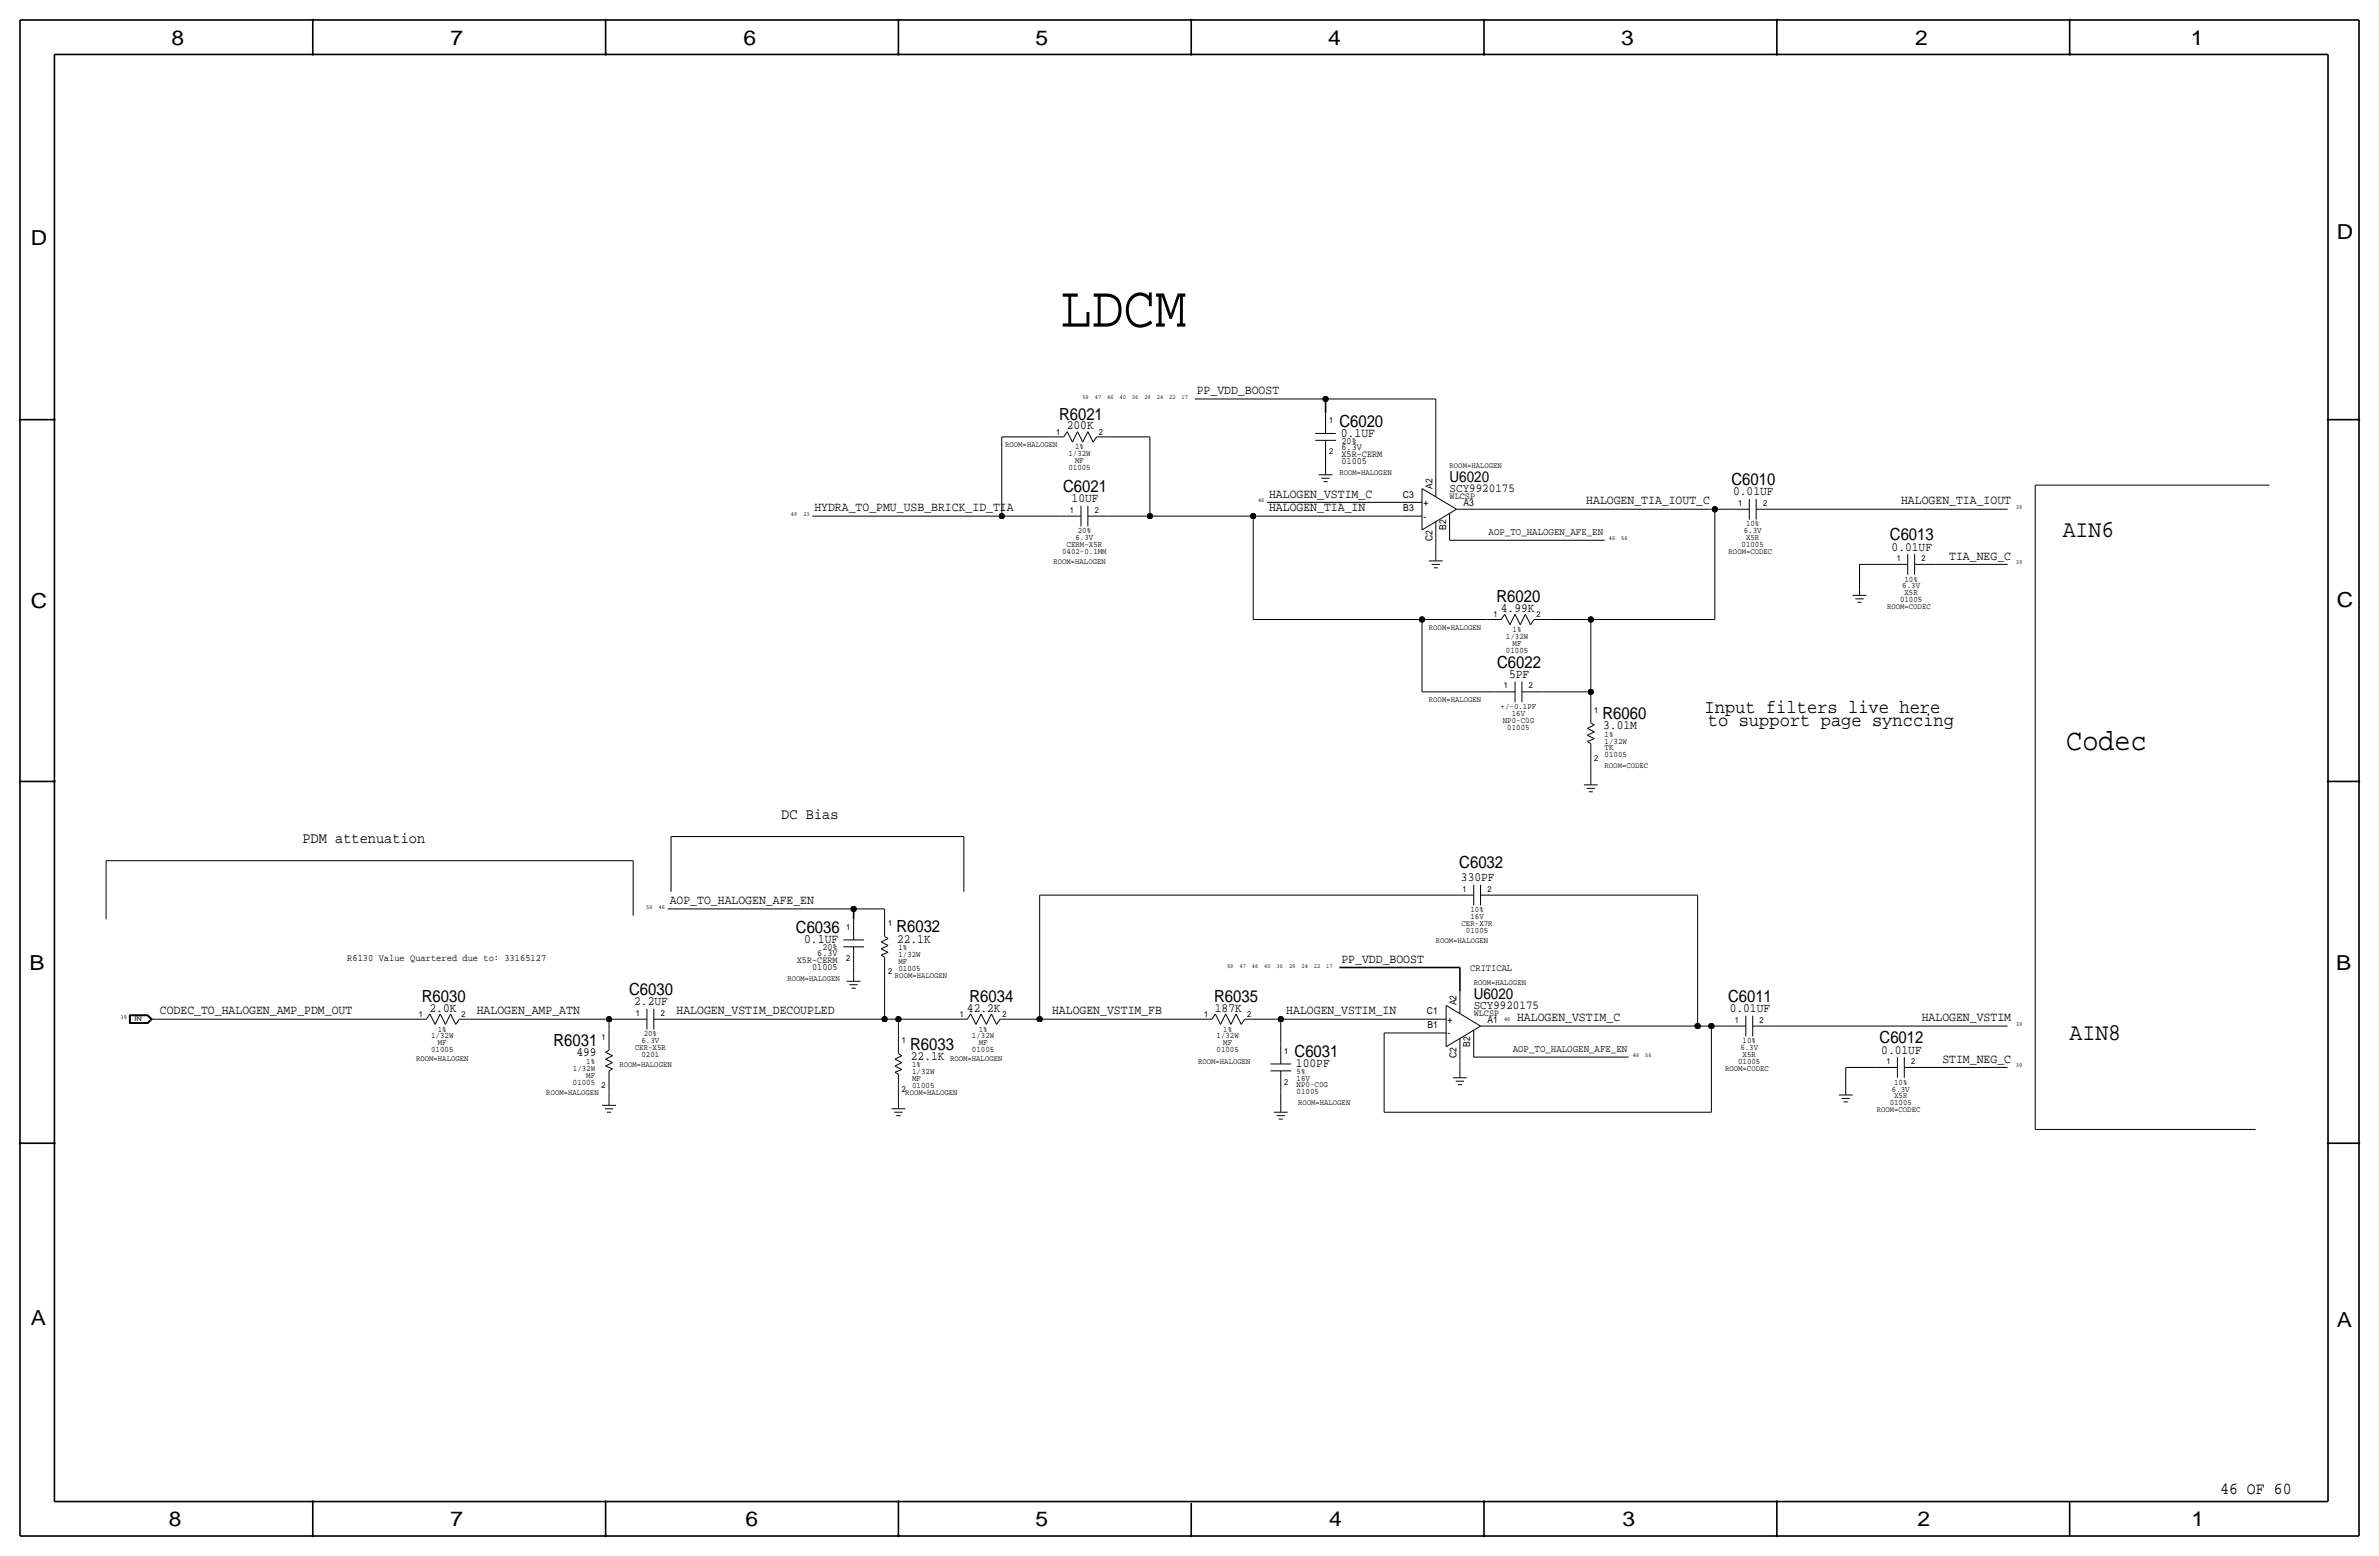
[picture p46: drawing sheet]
<svg xmlns="http://www.w3.org/2000/svg" width="877mm" height="574mm" viewBox="0 0 877 574" stroke-linecap="round" stroke-linejoin="round" font-family="sans-serif">
<defs><g id="words">
<text font-size="21.7" x="390.9" y="120.4">LDCM</text>
<text font-size="11.1" x="761.7" y="276.6">Codec</text>
<g font-size="8.9">
<text x="760.5" y="197.9">AIN6</text>
<text x="763" y="383.3">AIN8</text>
</g>
<g font-size="7.6">
<text x="63.2" y="16.5">8</text>
<text x="166.1" y="16.5">7</text>
<text x="274.1" y="16.5">6</text>
<text x="381.8" y="16.5">5</text>
<text x="489.7" y="16.5">4</text>
<text x="597.7" y="16.5">3</text>
<text x="706.1" y="16.5">2</text>
<text x="807.7" y="16.5">1</text>
<text x="861.6" y="88.1">D</text>
<text x="11.4" y="90.4">D</text>
<text x="11.4" y="224.3">C</text>
<text x="861.6" y="223.8">C</text>
<text x="10.9" y="357.6">B</text>
<text x="861.3" y="357.4">B</text>
<text x="11.4" y="488.4">A</text>
<text x="861.6" y="489.2">A</text>
<text x="62.2" y="562.6">8</text>
<text x="166.1" y="562.6">7</text>
<text x="274.8" y="562.6">6</text>
<text x="381.8" y="562.6">5</text>
<text x="490" y="562.6">4</text>
<text x="598.2" y="562.6">3</text>
<text x="706.9" y="562.6">2</text>
<text x="808" y="562.6">1</text>
</g>
<g font-size="7.1">
<text x="628.4" y="262.6">Input filters live here</text>
<text x="629.7" y="267.7">to support page synccing</text>
</g>
<g font-size="6.2">
<text x="390.4" y="154.7">R6021</text>
<text x="493.8" y="157.2">C6020</text>
<text x="638.3" y="178.8">C6010</text>
<text x="392" y="181.4">C6021</text>
<text x="696.8" y="199.1">C6013</text>
<text x="551.7" y="222">R6020</text>
<text x="552" y="246.1">C6022</text>
<text x="590.8" y="264.9">R6060</text>
<text x="538" y="319.8">C6032</text>
<text x="293.4" y="343.9">C6036</text>
<text x="330.5" y="343.7">R6032</text>
<text x="155.5" y="369.3">R6030</text>
<text x="231.9" y="366.8">C6030</text>
<text x="357.4" y="369.3">R6034</text>
<text x="447.6" y="369.3">R6035</text>
<text x="637.1" y="369.3">C6011</text>
<text x="204" y="385.6">R6031</text>
<text x="335.5" y="386.8">R6033</text>
<text x="477.3" y="389.6">C6031</text>
<text x="692.9" y="384.6">C6012</text>
<text x="818.5" y="550.8">46 OF 60</text>
</g>
<g font-size="5.6">
<text x="534.4" y="177.5">U6020</text>
<text x="288" y="302">DC Bias</text>
<text x="111.5" y="310.9">PDM attenuation</text>
<text x="543.3" y="368">U6020</text>
</g>
<g font-size="4.7">
<text x="441.2" y="145.3">PP_VDD_BOOST</text>
<text x="393.3" y="158.2">200K</text>
<text x="494.3" y="161">0.1UF</text>
<text x="395.1" y="185.2">10UF</text>
<text x="467.9" y="183.4">HALOGEN_VSTIM_C</text>
<text x="584.8" y="185.9">HALOGEN_TIA_IOUT_C</text>
<text x="638.9" y="182.6">0.01UF</text>
<text x="700.9" y="185.9">HALOGEN_TIA_IOUT</text>
<text x="300.2" y="188.5">HYDRA_TO_PMU_USB_BRICK_ID_TIA</text>
<text x="467.9" y="188.5">HALOGEN_TIA_IN</text>
<text x="697.4" y="202.9">0.01UF</text>
<text x="718.6" y="206.2">TIA_NEG_C</text>
<text x="553.3" y="225.6">4.99K</text>
<text x="556.3" y="249.9">5PF</text>
<text x="591.1" y="268.7">3.01M</text>
<text x="538.6" y="324.9">330PF</text>
<text x="246.9" y="333.2">AOP_TO_HALOGEN_AFE_EN</text>
<text x="296.4" y="347.7">0.1UF</text>
<text x="330.7" y="347.5">22.1K</text>
<text x="494.5" y="354.8">PP_VDD_BOOST</text>
<text x="233.8" y="370.6">2.2UF</text>
<text x="58.9" y="373.9">CODEC_TO_HALOGEN_AMP_PDM_OUT</text>
<text x="158.3" y="372.9">2.0K</text>
<text x="175.8" y="373.9">HALOGEN_AMP_ATN</text>
<text x="249.4" y="373.9">HALOGEN_VSTIM_DECOUPLED</text>
<text x="356.5" y="372.9">42.2K</text>
<text x="387.9" y="373.9">HALOGEN_VSTIM_FB</text>
<text x="447.9" y="372.9">187K</text>
<text x="474.2" y="373.9">HALOGEN_VSTIM_IN</text>
<text x="559.3" y="376.4">HALOGEN_VSTIM_C</text>
<text x="637.7" y="373.1">0.01UF</text>
<text x="708.5" y="376.4">HALOGEN_VSTIM</text>
<text x="212.5" y="389.4">499</text>
<text x="693.6" y="388.4">0.01UF</text>
<text x="335.8" y="390.7">22.1K</text>
<text x="477.8" y="393.4">100PF</text>
<text x="716.1" y="391.7">STIM_NEG_C</text>
</g>
<g font-size="4.5">
<text x="534.4" y="181.4">SCY9920175</text>
<text x="543.3" y="371.9">SCY9920175</text>
</g>
<g font-size="3.8">
<text x="548.8" y="197.4">AOP_TO_HALOGEN_AFE_EN</text>
<text x="557.7" y="387.9">AOP_TO_HALOGEN_AFE_EN</text>
</g>
<g font-size="3.6">
<text x="128" y="354.1">R6130 Value Quartered due to: 33165127</text>
<text x="542" y="357.9">CRITICAL</text>
</g>
<g font-size="3.5">
<text x="494.5" y="165.9">6.3V</text>
<text x="494.5" y="163.6">20%</text>
<text x="494.5" y="168.4">X5R-CERM</text>
<text x="494.5" y="170.9">01005</text>
<text x="517.2" y="183.4">C3</text>
<text x="528.1" y="180.1" transform="rotate(-90 528.1 180.1)">A2</text>
<text x="534.4" y="183.9">WLCSP</text>
<text x="517.4" y="188.5">B3</text>
<text x="524.8" y="191.5">-</text>
<text x="524.8" y="186.4">+</text>
<text x="539.5" y="186.4">A3</text>
<text x="533.1" y="195.4" transform="rotate(-90 533.1 195.4)">B2</text>
<text x="528.1" y="199.4" transform="rotate(-90 528.1 199.4)">C2</text>
<text x="301.3" y="352.6">6.3V</text>
<text x="303.2" y="350.3">20%</text>
<text x="293.7" y="355.1">X5R-CERM</text>
<text x="299.4" y="357.6">01005</text>
<text x="537" y="370.6" transform="rotate(-90 537 370.6)">A2</text>
<text x="526.1" y="373.9">C1</text>
<text x="533.7" y="376.9">+</text>
<text x="543.3" y="374.4">WLCSP</text>
<text x="548.4" y="376.9">A1</text>
<text x="526.2" y="379">B1</text>
<text x="533.7" y="382">-</text>
<text x="537" y="389.9" transform="rotate(-90 537 389.9)">C2</text>
<text x="542" y="385.9" transform="rotate(-90 542 385.9)">B2</text>
</g>
<g font-size="3.1">
<text x="490" y="156">1</text>
<text x="389.4" y="160.3">1</text>
<text x="405.1" y="160.3">2</text>
<text x="396.4" y="165.6">1%</text>
<text x="490" y="167.4">2</text>
<text x="393.9" y="168.1">1/32W</text>
<text x="393.9" y="173.2">01005</text>
<text x="396.4" y="170.7">MF</text>
<text x="394.5" y="189">1</text>
<text x="403.6" y="189">2</text>
<text x="640.8" y="186.4">1</text>
<text x="650" y="186.4">2</text>
<text x="397.3" y="196.6">20%</text>
<text x="642.9" y="196.6">6.3V</text>
<text x="643.7" y="194.1">10%</text>
<text x="393.2" y="201.7">CERM-X5R</text>
<text x="396.5" y="199.1">6.3V</text>
<text x="642.1" y="201.7">01005</text>
<text x="643.7" y="199.1">X5R</text>
<text x="391.5" y="204.2">0402-0.1MM</text>
<text x="699.3" y="206.8">1</text>
<text x="708.4" y="206.8">2</text>
<text x="702.1" y="214.4">10%</text>
<text x="700.5" y="222">01005</text>
<text x="701.3" y="216.9">6.3V</text>
<text x="702.1" y="219.5">X5R</text>
<text x="550.7" y="227.6">1</text>
<text x="566.4" y="227.6">2</text>
<text x="557.7" y="232.9">1%</text>
<text x="555.2" y="235.5">1/32W</text>
<text x="557.7" y="238">MF</text>
<text x="555.2" y="240.5">01005</text>
<text x="554.5" y="253.7">1</text>
<text x="563.6" y="253.7">2</text>
<text x="553.2" y="261.4">+/-0.1PF</text>
<text x="557.3" y="263.9">16V</text>
<text x="587.8" y="262.6">1</text>
<text x="554" y="266.4">NP0-C0G</text>
<text x="555.7" y="269">01005</text>
<text x="591.6" y="271.5">1%</text>
<text x="591.6" y="274.1">1/32W</text>
<text x="587.8" y="280.4">2</text>
<text x="591.6" y="276.6">TK</text>
<text x="591.6" y="279.1">01005</text>
<text x="539.2" y="328.7">1</text>
<text x="548.4" y="328.7">2</text>
<text x="327.4" y="341.4">1</text>
<text x="538.8" y="341.4">CER-X7R</text>
<text x="542.1" y="338.8">16V</text>
<text x="542.1" y="336.3">10%</text>
<text x="311.9" y="342.6">1</text>
<text x="540.5" y="343.9">01005</text>
<text x="331.2" y="352.8">1/32W</text>
<text x="331.2" y="350.3">1%</text>
<text x="311.9" y="354.1">2</text>
<text x="327.4" y="359.2">2</text>
<text x="331.2" y="357.9">01005</text>
<text x="331.2" y="355.3">MF</text>
<text x="154.4" y="374.9">1</text>
<text x="170.2" y="374.9">2</text>
<text x="234.4" y="374.4">1</text>
<text x="243.6" y="374.4">2</text>
<text x="353.8" y="374.9">1</text>
<text x="369.6" y="374.9">2</text>
<text x="444" y="374.9">1</text>
<text x="459.7" y="374.9">2</text>
<text x="639.6" y="376.9">1</text>
<text x="648.7" y="376.9">2</text>
<text x="158.9" y="382.8">1/32W</text>
<text x="161.4" y="380.2">1%</text>
<text x="221.7" y="383.3">1</text>
<text x="237.3" y="382">20%</text>
<text x="358.3" y="382.8">1/32W</text>
<text x="360.8" y="380.2">1%</text>
<text x="448.5" y="382.8">1/32W</text>
<text x="451" y="380.2">1%</text>
<text x="158.9" y="387.9">01005</text>
<text x="161.4" y="385.3">MF</text>
<text x="234" y="387.1">CER-X5R</text>
<text x="236.5" y="389.6">0201</text>
<text x="236.5" y="384.6">6.3V</text>
<text x="332.5" y="384.6">1</text>
<text x="358.3" y="387.9">01005</text>
<text x="360.8" y="385.3">MF</text>
<text x="448.5" y="387.9">01005</text>
<text x="451" y="385.3">MF</text>
<text x="473.5" y="388.4">1</text>
<text x="641.6" y="387.1">6.3V</text>
<text x="642.4" y="389.6">X5R</text>
<text x="642.4" y="384.6">10%</text>
<text x="211.2" y="394.7">1/32W</text>
<text x="216.2" y="392.2">1%</text>
<text x="336.3" y="393.4">1%</text>
<text x="336.3" y="396">1/32W</text>
<text x="478" y="396">5%</text>
<text x="640.8" y="392.2">01005</text>
<text x="695.4" y="392.2">1</text>
<text x="704.6" y="392.2">2</text>
<text x="211.2" y="399.8">01005</text>
<text x="216.2" y="397.3">MF</text>
<text x="221.7" y="401.1">2</text>
<text x="336.3" y="398.5">MF</text>
<text x="336.3" y="401.1">01005</text>
<text x="473.5" y="399.8">2</text>
<text x="478" y="400.8">NP0-C0G</text>
<text x="478" y="398.3">16V</text>
<text x="698.3" y="399.8">10%</text>
<text x="332.5" y="402.3">2</text>
<text x="478" y="403.4">01005</text>
<text x="696.7" y="407.4">01005</text>
<text x="697.5" y="402.3">6.3V</text>
<text x="698.3" y="404.9">X5R</text>
</g>
<g font-size="3">
<text x="370.6" y="164.8">ROOM=HALOGEN</text>
<text x="534.4" y="172.5">ROOM=HALOGEN</text>
<text x="493.8" y="175">ROOM=HALOGEN</text>
<text x="388.4" y="208">ROOM=HALOGEN</text>
<text x="637.3" y="204.2">ROOM=CODEC</text>
<text x="695.7" y="224.5">ROOM=CODEC</text>
<text x="526.8" y="232.2">ROOM=HALOGEN</text>
<text x="526.8" y="258.8">ROOM=HALOGEN</text>
<text x="591.6" y="283">ROOM=CODEC</text>
<text x="529.3" y="347.7">ROOM=HALOGEN</text>
<text x="290.3" y="361.7">ROOM=HALOGEN</text>
<text x="329.9" y="360.4">ROOM=HALOGEN</text>
<text x="543.3" y="363">ROOM=HALOGEN</text>
<text x="153.4" y="390.9">ROOM=HALOGEN</text>
<text x="228.3" y="393.4">ROOM=HALOGEN</text>
<text x="350.3" y="390.9">ROOM=HALOGEN</text>
<text x="441.7" y="392.2">ROOM=HALOGEN</text>
<text x="636" y="394.7">ROOM=CODEC</text>
<text x="201.4" y="403.6">ROOM=HALOGEN</text>
<text x="333.8" y="403.6">ROOM=HALOGEN</text>
<text x="478.5" y="407.4">ROOM=HALOGEN</text>
<text x="691.9" y="410">ROOM=CODEC</text>
</g>
<text font-size="2.5" x="49.5" y="376.4">IN</text>
<g font-size="2.3">
<text x="399" y="147.1">59</text>
<text x="403.6" y="147.1">47</text>
<text x="408.2" y="147.1">46</text>
<text x="412.7" y="147.1">40</text>
<text x="417.3" y="147.1">36</text>
<text x="421.9" y="147.1">29</text>
<text x="426.5" y="147.1">24</text>
<text x="431" y="147.1">22</text>
<text x="435.6" y="147.1">17</text>
<text x="463.8" y="185.2">46</text>
<text x="291.6" y="190.2">49</text>
<text x="296.2" y="190.2">23</text>
<text x="743.2" y="187.7">39</text>
<text x="593.1" y="199.1">46</text>
<text x="597.7" y="199.1">56</text>
<text x="743.2" y="208">39</text>
<text x="238.2" y="335">56</text>
<text x="242.8" y="335">46</text>
<text x="452.4" y="356.6">59</text>
<text x="456.9" y="356.6">47</text>
<text x="461.5" y="356.6">46</text>
<text x="466.1" y="356.6">40</text>
<text x="470.7" y="356.6">36</text>
<text x="475.2" y="356.6">29</text>
<text x="479.8" y="356.6">24</text>
<text x="484.4" y="356.6">22</text>
<text x="488.9" y="356.6">17</text>
<text x="44.4" y="375.7">39</text>
<text x="554.5" y="376.4">46</text>
<text x="743.2" y="378.2">39</text>
<text x="602" y="389.6">46</text>
<text x="606.6" y="389.6">56</text>
<text x="743.2" y="393.4">39</text>
</g>
</g></defs>
<g fill="none" stroke="#000" stroke-width=".37">
<path d="M393.4 159.1l2 3.9zM393.4 159.1l-1.2 1.9zM397.3 159.1l-1.9 3.9zM397.3 159.1l1.9 3.9zM401.1 159.1l-1.9 3.9zM401.1 159.1l1.9 3.9zM440.4 147.1h48.3zM484.9 159.8h7.6zM488.7 147.1h40.6zM488.7 152.1v7.7zM529.3 147.1v27.9zM369.3 161v29.2z"/>
<path d="M369.3 161h17.8zM387.1 161h5.1zM404.3 161h5.7zM404.3 161l-1.3 2zM410 161h13.9zM423.9 161v29.2zM484.9 162.3h7.6zM486.2 175h5zM487.2 176.3h3zM487.9 177.5h1.6zM488.7 169.9v2.6zM488.7 172.5v2.5z"/>
<path d="M488.7 162.3v7.6zM529.3 175v8.1zM750.3 178.8v237.5zM750.3 178.8h86.4zM299.5 190.2h69.8zM369.3 190.2h21.6zM390.9 190.2h7.6zM398.5 186.4v7.7zM401.1 190.2h7.6zM401.1 186.4v7.7zM408.7 190.2h15.2zM423.9 190.2h38.1z"/>
<path d="M462 190.2h54.6zM462 190.2v38.1zM467.1 185.2h49.5zM516.6 185.2h7.7zM516.6 190.2h7.7zM524.3 180.1l12.7 7.6zM524.3 195.3l12.7-7.6zM524.3 180.1v15.2zM529.3 192.3v8.1zM534.4 199.1h57.2zM534.4 196.6v2.5zM534.4 189.2v7.4z"/>
<path d="M537 187.7h7.6zM544.6 187.7h87.6zM632.2 187.7v40.6zM632.2 187.7h5.1zM637.3 187.7h7.6zM644.9 183.9v7.6zM647.4 187.7h7.7zM647.4 183.9v7.6zM655.1 187.7h85.1zM526.8 206.8h5.1zM527.8 208h3.1zM528.6 209.3h1.5z"/>
<path d="M529.3 200.4v3.8zM529.3 204.2v2.6zM683 219.5h5.1zM685.5 208v8.9zM685.5 208h10.2zM685.5 216.9v2.6zM695.7 208h7.6zM703.3 204.2v7.6zM705.9 208h7.6zM705.9 204.2v7.6zM713.5 208h26.7zM462 228.3h62.3z"/>
<path d="M524.3 228.3v26.7zM524.3 228.3h24.1zM548.4 228.3h5.1zM554.7 226.4l2 3.9zM554.7 226.4l-1.2 1.9zM558.5 226.4l-1.8 3.9zM558.5 226.4l2 3.9zM562.4 226.4l-1.9 3.9zM562.4 226.4l1.9 3.9zM565.6 228.3h5.6zM565.6 228.3l-1.3 2zM571.2 228.3h15.3z"/>
<path d="M586.5 228.3v26.7zM586.5 228.3h45.7zM684 220.7h3.1zM684.8 222h1.5zM524.3 255h26.6zM550.9 255h7.6zM558.5 251.2v7.6zM561.1 255h7.6zM561.1 251.2v7.6zM568.7 255h17.8zM586.5 255v3.8zM586.5 258.8v7.6z"/>
<path d="M585.2 273.3l2.6-1zM585.2 271l2.6-1.3zM585.2 268.5l2.6-1.3zM585.2 273.3l1.3 .8zM585.2 271l2.6 1.3zM585.2 268.5l2.6 1.2zM586.5 274.1v7.6zM586.5 266.4l1.3 .8zM583.9 289.3h5.1zM585 290.6h3zM585.7 291.8h1.5zM586.5 281.7v5.1z"/>
<path d="M586.5 286.8v2.5zM39.1 317.2h194.3zM39.1 317.2v21.6zM233.4 317.2v20.4zM247.4 308.4v20.3zM247.4 308.4h107.9zM355.3 308.4v20.3zM246.1 335h68.6zM314.7 335h11.4zM314.7 338.8v7.7zM326.1 335v2.6zM326.1 337.6v7.6z"/>
<path d="M383.3 329.9v45.8zM383.3 329.9h152.4zM535.7 329.9h7.6zM543.3 326.1v7.7zM545.8 329.9h7.7zM545.8 326.1v7.7zM553.5 329.9h72.4zM625.9 329.9v48.3zM310.9 346.5h7.6zM310.9 349h7.6zM314.7 356.6v2.6zM314.7 359.2v2.5z"/>
<path d="M314.7 349v7.6zM324.9 352l1.2 .8zM324.9 349.8l2.5 1.2zM324.9 347.2l2.5 1.3zM324.9 352l2.5-1zM324.9 349.8l2.5-1.3zM324.9 347.2l2.5-1.3zM326.1 352.8v7.6zM326.1 345.2l1.3 .7zM47.7 374.1h6.8zM47.7 374.1v3.1zM47.7 377.2h6.8z"/>
<path d="M47.8 374.2h6.7zM47.8 374.2v2.9zM47.8 377.1h6.7zM47.9 374.3h6.5zM47.9 374.3v2.7zM47.9 377h6.5zM48 374.4h6.4zM48 374.4v2.5zM48 376.9h6.4zM54.4 374.4l1.2 1.3zM54.4 376.9l1.2-1.2zM54.4 377l1.4-1.3z"/>
<path d="M54.4 374.3l1.4 1.4zM54.5 377.1l1.4-1.4zM54.5 374.2l1.4 1.5zM54.5 377.2l1.6-1.5zM54.5 374.1l1.6 1.6zM55.6 375.7h2.6zM58.2 375.7h93.9zM152.1 375.7h5.1zM158.5 373.7l-1.3 2zM158.5 373.7l1.9 3.9zM162.3 373.7l1.9 3.9zM162.3 373.7l-1.9 3.9z"/>
<path d="M166.1 373.7l-1.9 3.9zM166.1 373.7l1.9 3.9zM169.3 375.7l-1.3 1.9zM169.3 375.7h5.7zM175 375.7h49.5zM224.5 375.7v3.8zM224.5 375.7h6.4zM224.5 379.5v7.6zM230.9 375.7h7.6zM238.5 371.9v7.6zM241 375.7h7.7zM241 371.9v7.6z"/>
<path d="M248.7 375.7h77.4zM312.2 361.7h5zM313.2 363h3zM313.9 364.2h1.6zM326.1 375.7h5.1zM326.1 360.4v15.3zM331.2 375.7h20.3zM331.2 375.7v5zM351.5 375.7h5.1zM357.9 373.7l1.9 3.9zM357.9 373.7l-1.3 2zM361.7 373.7l-1.9 3.9z"/>
<path d="M361.7 373.7l1.9 3.9zM365.5 373.7l-1.9 3.9zM365.5 373.7l1.9 3.9zM368.7 375.7h5.7zM368.7 375.7l-1.3 1.9zM374.4 375.7h8.9zM383.3 375.7h58.4zM441.7 375.7h5.1zM448.1 373.7l1.9 3.9zM448.1 373.7l-1.3 2zM451.9 373.7l-1.9 3.9zM451.9 373.7l1.9 3.9z"/>
<path d="M455.7 373.7l-1.9 3.9zM455.7 373.7l1.9 3.9zM458.9 375.7h5.7zM458.9 375.7l-1.3 1.9zM464.6 375.7h7.6zM472.2 375.7h53.3zM472.2 375.7v8.9zM525.5 375.7h7.6zM533.1 370.6l12.7 7.6zM533.1 370.6v15.2zM538.2 365.5v8.1zM543.3 379.7v7.4z"/>
<path d="M545.8 378.2h7.7zM553.5 378.2h72.4zM625.9 378.2h5zM630.9 378.2v31.8zM630.9 378.2h5.1zM636 378.2h7.6zM643.6 374.4v7.6zM646.2 378.2h7.6zM646.2 374.4v7.6zM653.8 378.2h86.4zM223.3 387.9l1.2-.8zM223.3 392.9l2.5 1.1z"/>
<path d="M223.3 390.4l2.5 1.3zM223.3 387.9l2.5 1.2zM223.3 392.9l2.5-1.2zM223.3 390.4l2.5-1.3zM224.5 394.7v7.6zM224.5 394.7l1.3-.7zM329.9 395.2l2.6-1zM329.9 392.9l2.6-1.2zM329.9 390.4l2.6-1.3zM329.9 395.2l1.3 .8zM329.9 392.9l2.6 1.3zM329.9 390.4l2.6 1.3z"/>
<path d="M331.2 396v7.6zM331.2 380.7v7.7zM331.2 388.4l1.3 .7zM468.4 394.7h7.6zM468.4 392.2h7.6zM472.2 384.6v7.6zM472.2 394.7v7.6zM510.3 380.7v29.3zM510.3 380.7h15.2zM525.5 380.7h7.6zM533.1 385.8l12.7-7.6zM535.7 397.3h5.1z"/>
<path d="M536.7 398.5h3zM537.5 399.8h1.5zM538.2 390.9v3.8zM538.2 382.8v8.1zM538.2 394.7v2.6zM543.3 389.6h57.2zM543.3 387.1v2.5zM680.5 393.4v7.7zM680.5 393.4h11.4zM691.9 393.4h7.6zM699.5 389.6v7.7zM702.1 389.6v7.7z"/>
<path d="M702.1 393.4h7.6zM709.7 393.4h30.5zM222 407.4h5.1zM223 408.7h3.1zM223.8 410h1.5zM224.5 402.3v2.6zM224.5 404.9v2.5zM328.7 408.7h5.1zM329.7 410h3zM330.5 411.2h1.5zM331.2 403.6v2.5zM331.2 406.1v2.6z"/>
<path d="M469.6 410h5.1zM470.7 411.2h3zM471.4 412.5h1.5zM472.2 402.3v5.1zM472.2 407.4v2.6zM510.3 410h120.6zM677.9 403.6h5.1zM678.9 404.9h3.1zM679.7 406.1h1.5zM680.5 401.1v2.5zM750.3 416.3h81.3z"/>
</g>
<g fill="none" stroke="#000" stroke-width=".6" stroke-linecap="butt">
<path d="M7.4 7.4v558.8zM7.4 7.4h862.3zM115.3 7.4v12.7zM223.3 7.4v12.7zM331.2 7.4v12.7zM439.2 7.4v12.7zM547.1 7.4v12.7zM655.1 7.4v12.7zM763 7.4v12.7zM869.7 7.4v558.8zM20.1 20.1h838.2zM20.1 20.1v533.4z"/>
<path d="M858.3 20.1v533.4zM7.4 154.7h12.7zM488.7 147.1v5zM858.3 154.7h11.4zM7.4 288h12.7zM858.3 288h11.4zM314.7 335v3.8zM493.8 356.6h44.4zM538.2 356.6v8.9zM7.4 421.4h12.7zM858.3 421.4h11.4zM20.1 553.5h838.2z"/>
<path d="M115.3 553.5v12.7zM223.3 553.5v12.7zM331.2 553.5v12.7zM439.2 554v12.2zM547.1 553.5v12.7zM655.1 553.5v12.7zM763 553.5v12.7zM7.4 566.2h862.3z"/>
</g>
<g fill="#000" stroke="#000" stroke-width=".37">
<path d="M115.1 7.2h.4v.3h-.4zM115.1 19.9h.4v.3h-.4zM223.1 7.2h.4v.3h-.4zM223.1 19.9h.4v.3h-.4zM331 19.9h.4v.3h-.4zM331 7.2h.4v.3h-.4zM439 7.2h.4v.3h-.4zM439 19.9h.4v.3h-.4zM546.9 7.2h.4v.3h-.4zM546.9 19.9h.4v.3h-.4zM654.9 19.9h.4v.3h-.4zM654.9 7.2h.4v.3h-.4z"/>
<path d="M762.8 19.9h.4v.3h-.4zM762.8 7.2h.4v.3h-.4zM7.2 154.5h.4v.4h-.4zM19.9 154.5h.4v.4h-.4zM858.1 154.5h.4v.4h-.4zM869.5 154.5h.4v.4h-.4zM7.2 287.9h.4v.3h-.4zM19.9 287.9h.4v.3h-.4zM858.1 287.9h.4v.3h-.4zM869.5 287.9h.4v.3h-.4zM7.2 421.2h.4v.4h-.4zM19.9 421.2h.4v.4h-.4z"/>
<path d="M858.1 421.2h.4v.4h-.4zM869.5 421.2h.4v.4h-.4zM115.1 553.3h.4v.3h-.4zM223.1 553.3h.4v.3h-.4zM331 553.3h.4v.3h-.4zM546.9 553.3h.4v.3h-.4zM654.9 553.3h.4v.3h-.4zM115.1 566h.4v.3h-.4zM223.1 566h.4v.3h-.4zM331 566h.4v.3h-.4zM439 566h.4v.3h-.4zM546.9 566h.4v.3h-.4z"/>
<path d="M654.9 566h.4v.3h-.4z"/>
<circle cx="488.7" cy="147.1" r="1.02"/>
<circle cx="369.3" cy="190.2" r="1.02"/>
<circle cx="423.9" cy="190.2" r="1.02"/>
<circle cx="462" cy="190.2" r="1.02"/>
<circle cx="632.2" cy="187.7" r="1.02"/>
<circle cx="524.3" cy="228.3" r="1.02"/>
<circle cx="586.5" cy="228.3" r="1.02"/>
<circle cx="586.5" cy="255" r="1.02"/>
<circle cx="314.7" cy="335" r="1.02"/>
<circle cx="224.5" cy="375.7" r="1.02"/>
<circle cx="326.1" cy="375.7" r="1.02"/>
<circle cx="331.2" cy="375.7" r="1.02"/>
<circle cx="383.3" cy="375.7" r="1.02"/>
<circle cx="472.2" cy="375.7" r="1.02"/>
<circle cx="625.9" cy="378.2" r="1.02"/>
<circle cx="630.9" cy="378.2" r="1.02"/>
</g>
<use href="#words"/>
</svg>
